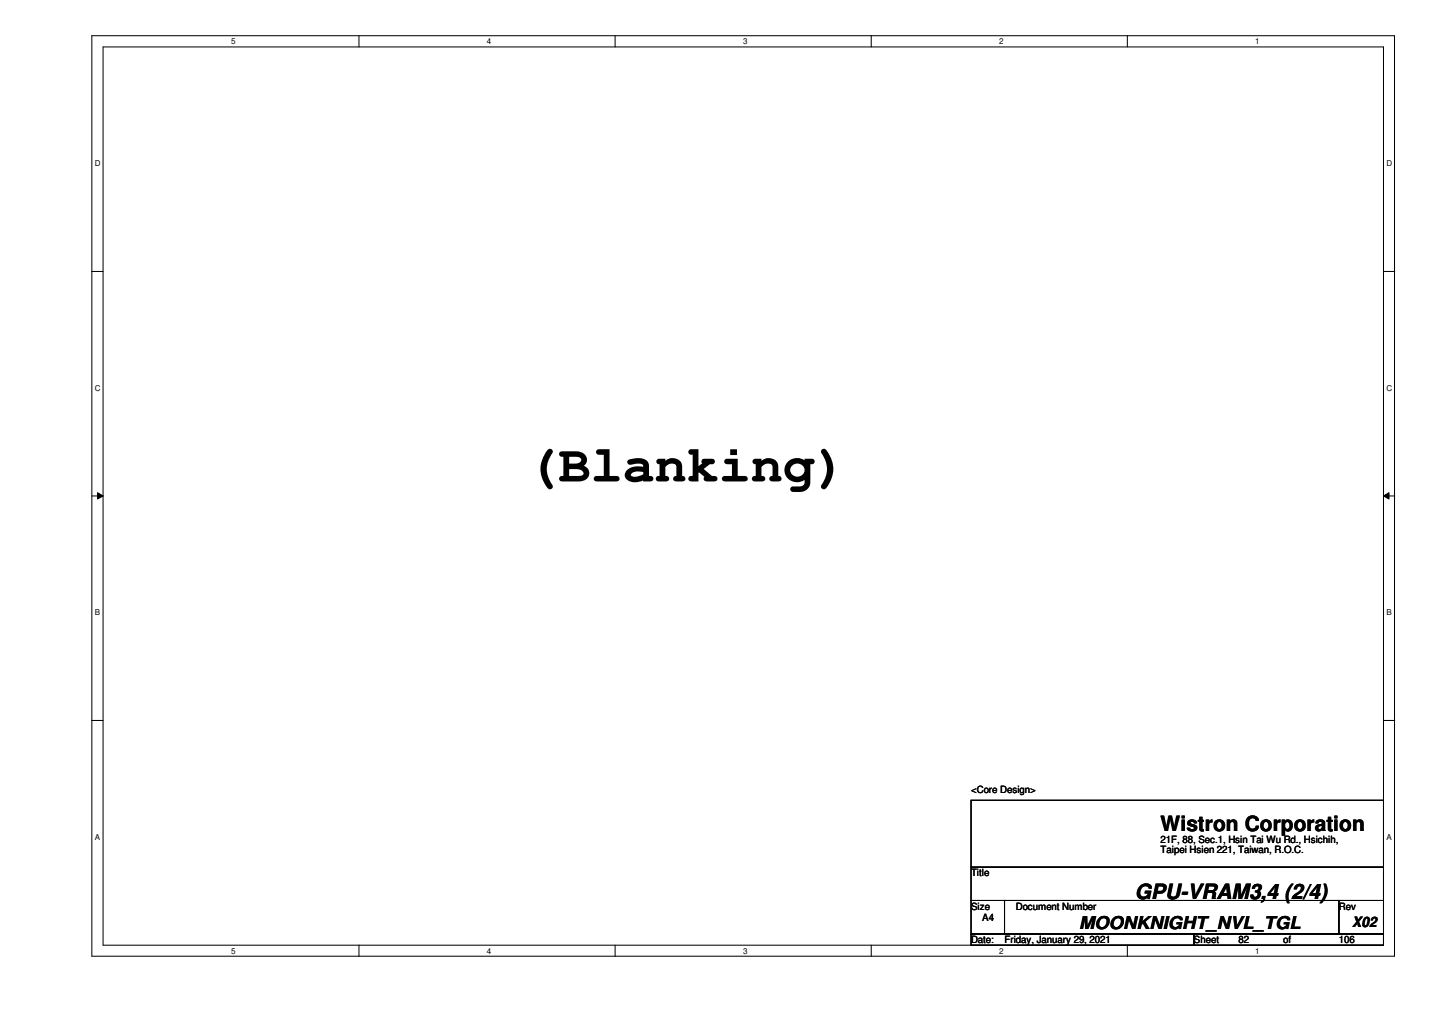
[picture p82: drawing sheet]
<svg xmlns="http://www.w3.org/2000/svg" width="297mm" height="210mm" viewBox="0 0 297 210" stroke-linecap="round" stroke-linejoin="round" font-family="sans-serif">
<defs><g id="words">
<text font-size="11.1" x="109.2" y="99.9">(Blanking)</text>
<g font-size="4.4">
<text x="240.7" y="172.3">Wistron Corporation</text>
<text x="235.4" y="186.4">GPU-VRAM3,4 (2/4)</text>
</g>
<text font-size="3.7" x="223.9" y="192.7">MOONKNIGHT_NVL_TGL</text>
<text font-size="3" x="280.5" y="192.3">X02</text>
<g font-size="2.1">
<text x="201.4" y="164.4">&lt;Core Design&gt;</text>
<text x="240.7" y="174.8">21F, 88, Sec.1, Hsin Tai Wu Rd., Hsichih,</text>
<text x="240.7" y="177">Taipei Hsien 221, Taiwan, R.O.C.</text>
<text x="201.4" y="181.8">Title</text>
<text x="201.4" y="188.7">Size</text>
<text x="203.8" y="191">A4</text>
<text x="210.7" y="188.7">Document Number</text>
<text x="277.7" y="188.7">Rev</text>
<text x="201.4" y="195.6">Date:</text>
<text x="208.4" y="195.6">Friday, January 29, 2021</text>
<text x="247.7" y="195.6">Sheet</text>
<text x="256.9" y="195.6">82</text>
<text x="266.1" y="195.6">of</text>
<text x="277.7" y="195.6">106</text>
</g>
<g font-size="1.7">
<text x="47.9" y="9.1">5</text>
<text x="101" y="9.1">4</text>
<text x="154.1" y="9.1">3</text>
<text x="207.3" y="9.1">2</text>
<text x="260.4" y="9.1">1</text>
<text x="19.6" y="34.5">D</text>
<text x="287.6" y="34.5">D</text>
<text x="19.6" y="81.1">C</text>
<text x="287.6" y="81.1">C</text>
<text x="19.6" y="127.6">B</text>
<text x="287.6" y="127.6">B</text>
<text x="19.6" y="174.2">A</text>
<text x="287.6" y="174.2">A</text>
<text x="47.9" y="197.8">5</text>
<text x="101" y="197.8">4</text>
<text x="154.1" y="197.8">3</text>
<text x="207.3" y="197.8">2</text>
<text x="260.4" y="197.8">1</text>
</g>
</g></defs>
<path d="M19.1 7.4h270.2v190.9h-270.2zM21.4 9.7h265.6v186.3h-265.6z" fill="none" stroke="#000" stroke-width=".21"/>
<g fill="#fff">
<path d="M47.9 7.7h1v1.8h-1z"/>
<path d="M47.9 196.3h1v1.9h-1z"/>
</g>
<path d="M74.5 7.4v2.3M74.5 196v2.4" fill="none" stroke="#000" stroke-width=".21"/>
<g fill="#fff">
<path d="M101 7.7h.9v1.8h-.9z"/>
<path d="M101 196.3h.9v1.9h-.9z"/>
</g>
<path d="M127.6 7.4v2.3M127.6 196v2.4" fill="none" stroke="#000" stroke-width=".21"/>
<g fill="#fff">
<path d="M154.1 7.7h1v1.8h-1z"/>
<path d="M154.1 196.3h1v1.9h-1z"/>
</g>
<path d="M180.7 7.4v2.3M180.7 196v2.4" fill="none" stroke="#000" stroke-width=".21"/>
<g fill="#fff">
<path d="M207.3 7.7h.9v1.8h-.9z"/>
<path d="M207.3 196.3h.9v1.9h-.9z"/>
</g>
<path d="M233.8 7.4v2.3M233.8 196v2.4" fill="none" stroke="#000" stroke-width=".21"/>
<g fill="#fff">
<path d="M260.4 7.7h.9v1.8h-.9z"/>
<path d="M260.4 196.3h.9v1.9h-.9z"/>
<path d="M19.6 33h1.2v1.9h-1.2z"/>
<path d="M287.6 33h1.2v1.9h-1.2z"/>
<path d="M19.6 79.6h1.2v1.8h-1.2z"/>
<path d="M287.6 79.6h1.2v1.8h-1.2z"/>
</g>
<path d="M19.1 56.3h2.3M287 56.3h2.3" fill="none" stroke="#000" stroke-width=".21"/>
<g fill="#fff">
<path d="M19.6 126.2h1.1v1.8h-1.1z"/>
<path d="M287.6 126.2h1.1v1.8h-1.1z"/>
</g>
<path d="M19.1 102.9h2.3M20.2 102.2l1.2 .7-1.2 .6zM287 102.9l1.1-.7v1.3zM287 102.9h2.3" fill="none" stroke="#000" stroke-width=".21"/>
<path d="M20.2 102.2l1.2 .7-1.2 .6zM287 102.9l1.1-.7v1.3z" fill="#000"/>
<g fill="#fff">
<path d="M19.6 172.7h1.1v1.9h-1.1z"/>
<path d="M287.6 172.7h1.1v1.9h-1.1z"/>
</g>
<path d="M19.1 149.4h2.3M287 149.4h2.3M201.4 166h85.6v13.9h-85.6zM201.4 179.9h85.6v6.9h-85.6zM201.4 186.8h7v6.9h-7zM201.4 193.7h46.3v2.3h-46.3zM208.4 186.8h69.3v6.9h-69.3zM247.7 193.7h39.3v2.3h-39.3zM277.7 186.8h9.3v6.9h-9.3z" fill="none" stroke="#000" stroke-width=".21"/>
<use href="#words"/>
</svg>
